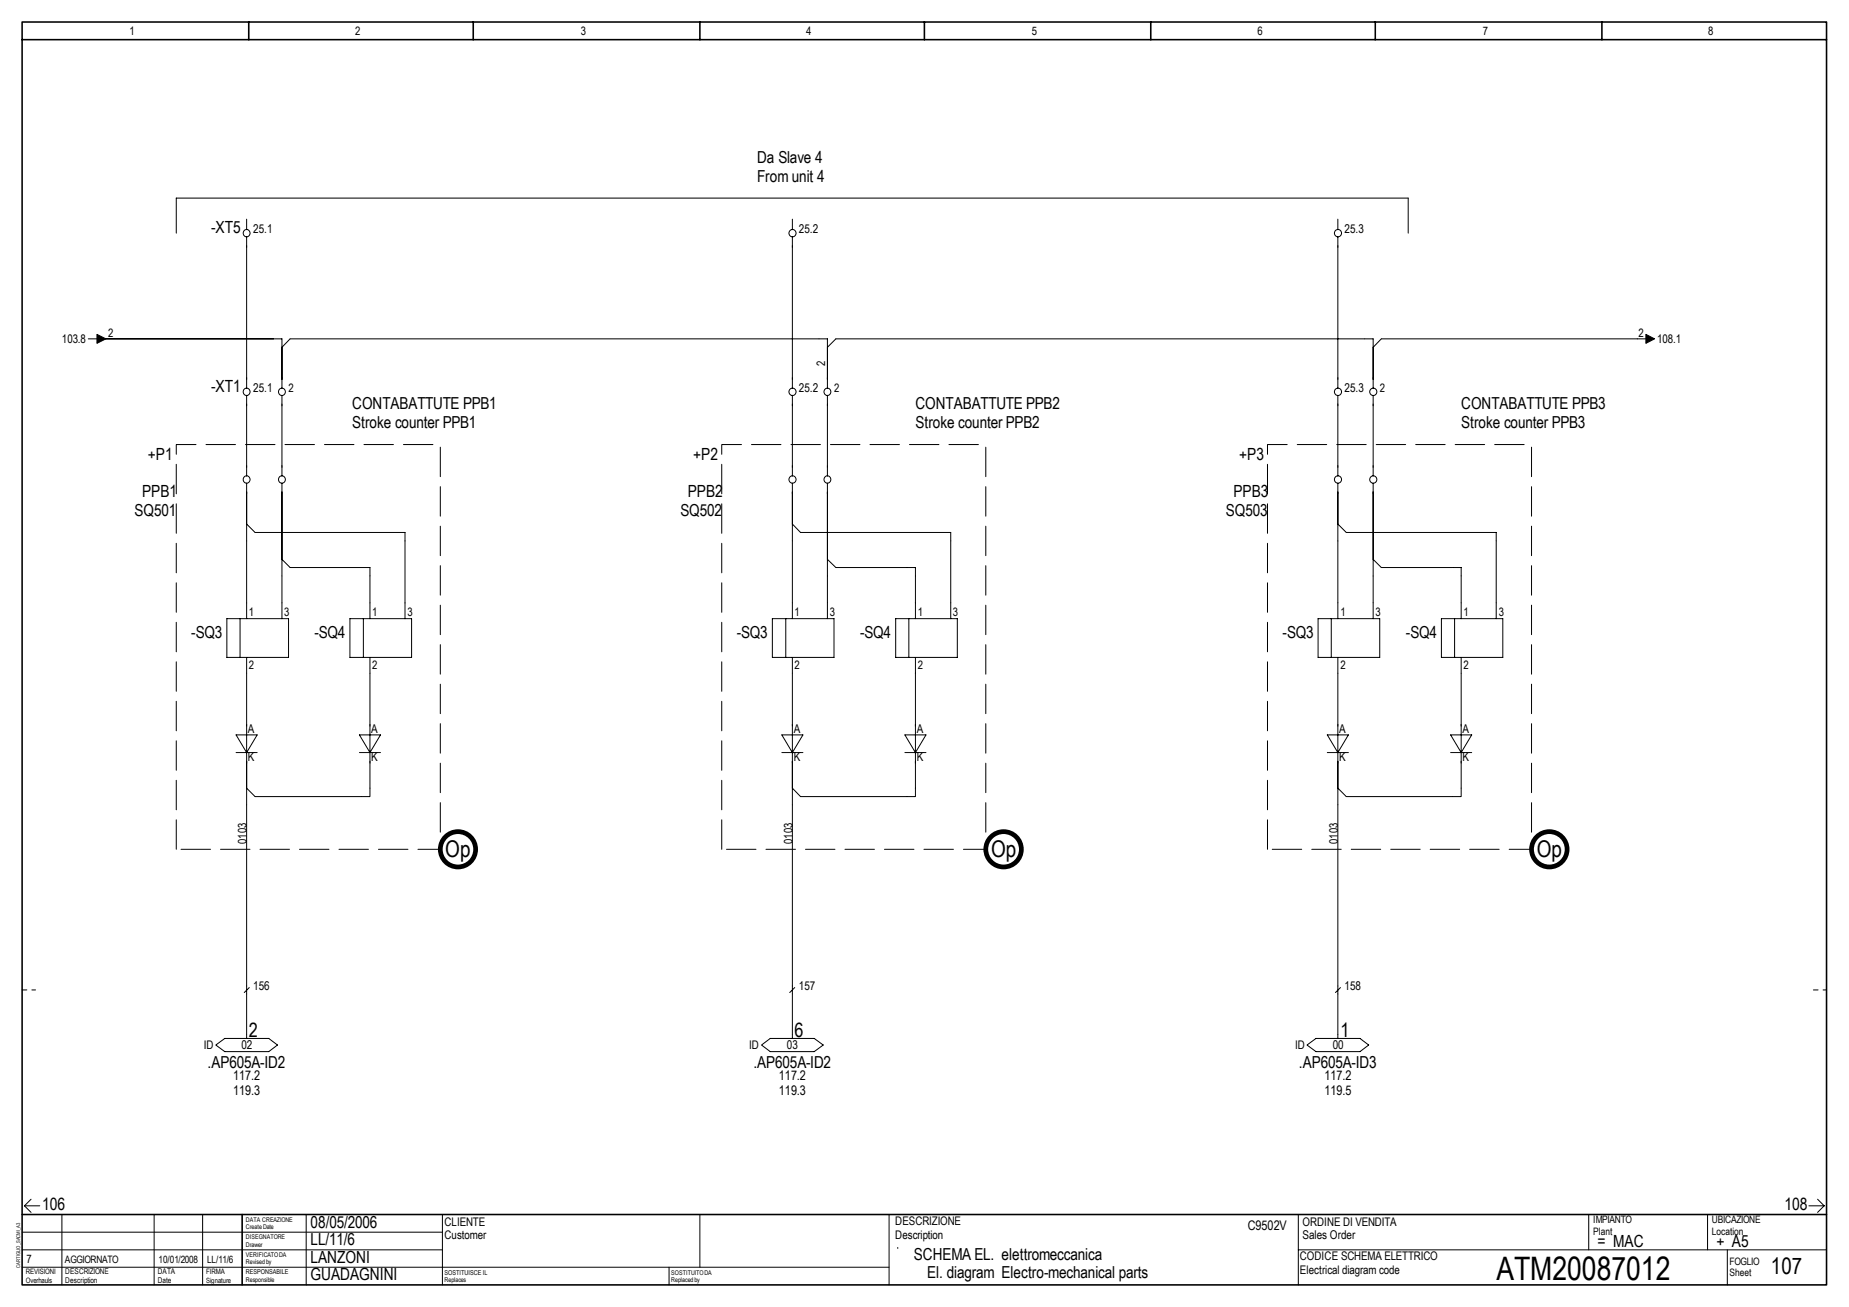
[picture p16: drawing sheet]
<svg xmlns="http://www.w3.org/2000/svg" width="297mm" height="210mm" viewBox="0 0 297 210" stroke-linecap="round" stroke-linejoin="round" font-family="sans-serif">
<defs><g id="words">
<text font-size="5.2" x="240.4" y="205.6">ATM20087012</text>
<g font-size="3.7">
<text x="71.5" y="137.7">Op</text>
<text x="159.2" y="137.7">Op</text>
<text x="246.9" y="137.7">Op</text>
<text x="284.5" y="204.6">107</text>
</g>
<g font-size="3.2">
<text x="40" y="166.5">2</text>
<text x="127.6" y="166.5">6</text>
<text x="215.3" y="166.5">1</text>
</g>
<g font-size="2.7">
<text x="121.6" y="26.2">Da Slave 4</text>
<text x="121.6" y="29.2">From unit 4</text>
<text x="33.9" y="37.4">-XT5</text>
<text x="33.9" y="62.9">-XT1</text>
<text x="56.6" y="65.7">CONTABATTUTE PPB1</text>
<text x="147.1" y="65.7">CONTABATTUTE PPB2</text>
<text x="234.8" y="65.7">CONTABATTUTE PPB3</text>
<text x="56.6" y="68.7">Stroke counter PPB1</text>
<text x="147.1" y="68.7">Stroke counter PPB2</text>
<text x="234.8" y="68.7">Stroke counter PPB3</text>
<text x="23.7" y="73.9">+P1</text>
<text x="111.4" y="73.9">+P2</text>
<text x="199.1" y="73.9">+P3</text>
<text x="21.6" y="82.9">SQ501</text>
<text x="22.8" y="79.9">PPB1</text>
<text x="109.3" y="82.9">SQ502</text>
<text x="110.5" y="79.9">PPB2</text>
<text x="197" y="82.9">SQ503</text>
<text x="198.1" y="79.9">PPB3</text>
<text x="30.7" y="102.5">-SQ3</text>
<text x="50.5" y="102.5">-SQ4</text>
<text x="118.4" y="102.5">-SQ3</text>
<text x="138.2" y="102.5">-SQ4</text>
<text x="206.1" y="102.5">-SQ3</text>
<text x="225.9" y="102.5">-SQ4</text>
<text x="33.4" y="171.4">.AP605A-ID2</text>
<text x="121" y="171.4">.AP605A-ID2</text>
<text x="208.7" y="171.4">.AP605A-ID3</text>
<text x="6.8" y="194.3">106</text>
<text x="49.9" y="197.2">08/05/2006</text>
<text x="286.7" y="194.3">108</text>
<text x="49.9" y="202.8">LANZONI</text>
<text x="49.9" y="200">LL/11/6</text>
<text x="146.8" y="202.3">SCHEMA EL. elettromeccanica</text>
<text x="256.6" y="200.3">= MAC</text>
<text x="275.7" y="200.3">+ A5</text>
<text x="49.9" y="205.6">GUADAGNINI</text>
<text x="148.9" y="205.3">El. diagram Electro-mechanical parts</text>
</g>
<g font-size="2.1">
<text x="37.5" y="173.5">117.2</text>
<text x="125.1" y="173.5">117.2</text>
<text x="212.8" y="173.5">117.2</text>
<text x="37.5" y="175.9">119.3</text>
<text x="125.1" y="175.9">119.3</text>
<text x="212.8" y="175.9">119.5</text>
<text x="200.5" y="197.5">C9502V</text>
</g>
<g font-size="1.9">
<text x="20.8" y="5.7">1</text>
<text x="57.1" y="5.7">2</text>
<text x="93.3" y="5.7">3</text>
<text x="129.5" y="5.7">4</text>
<text x="165.8" y="5.7">5</text>
<text x="202" y="5.7">6</text>
<text x="238.2" y="5.7">7</text>
<text x="274.4" y="5.7">8</text>
<text x="40.7" y="37.4">25.1</text>
<text x="128.4" y="37.4">25.2</text>
<text x="216" y="37.4">25.3</text>
<text x="9.9" y="55.1">103.8</text>
<text x="17.4" y="54.1">2</text>
<text x="132.6" y="58.8" transform="rotate(-90 132.6 58.8)">2</text>
<text x="263.2" y="54.1">2</text>
<text x="266.2" y="55.1">108.1</text>
<text x="40.7" y="62.9">25.1</text>
<text x="46.4" y="62.9">2</text>
<text x="128.4" y="62.9">25.2</text>
<text x="134" y="62.9">2</text>
<text x="216" y="62.9">25.3</text>
<text x="221.7" y="62.9">2</text>
<text x="40" y="99">1</text>
<text x="45.6" y="99">3</text>
<text x="59.8" y="99">1</text>
<text x="65.4" y="99">3</text>
<text x="127.6" y="99">1</text>
<text x="133.3" y="99">3</text>
<text x="147.5" y="99">1</text>
<text x="153.1" y="99">3</text>
<text x="215.3" y="99">1</text>
<text x="221" y="99">3</text>
<text x="235.1" y="99">1</text>
<text x="240.8" y="99">3</text>
<text x="40" y="107.4">2</text>
<text x="59.8" y="107.4">2</text>
<text x="127.6" y="107.4">2</text>
<text x="147.5" y="107.4">2</text>
<text x="215.3" y="107.4">2</text>
<text x="235.1" y="107.4">2</text>
<text x="39.8" y="117.7">A</text>
<text x="59.6" y="117.7">A</text>
<text x="127.5" y="117.7">A</text>
<text x="147.3" y="117.7">A</text>
<text x="215.2" y="117.7">A</text>
<text x="235" y="117.7">A</text>
<text x="39.8" y="122.3">K</text>
<text x="59.6" y="122.3">K</text>
<text x="127.5" y="122.3">K</text>
<text x="147.3" y="122.3">K</text>
<text x="215.2" y="122.3">K</text>
<text x="235" y="122.3">K</text>
<text x="39.6" y="135.6" transform="rotate(-90 39.6 135.6)">0103</text>
<text x="127.3" y="135.6" transform="rotate(-90 127.3 135.6)">0103</text>
<text x="214.9" y="135.6" transform="rotate(-90 214.9 135.6)">0103</text>
<text x="40.7" y="159">156</text>
<text x="128.4" y="159">157</text>
<text x="216" y="159">158</text>
<text x="32.7" y="168.5">ID</text>
<text x="38.8" y="168.5">02</text>
<text x="120.4" y="168.5">ID</text>
<text x="126.4" y="168.5">03</text>
<text x="208" y="168.5">ID</text>
<text x="214.1" y="168.5">00</text>
<text x="71.4" y="196.8">CLIENTE</text>
<text x="143.8" y="196.8">DESCRIZIONE</text>
<text x="209.2" y="196.9">ORDINE DI VENDITA</text>
<text x="4.3" y="202.8">7</text>
<text x="71.4" y="199">Customer</text>
<text x="143.8" y="198.9">Description</text>
<text x="208.8" y="202.4">CODICE SCHEMA ELETTRICO</text>
<text x="209.2" y="199">Sales Order</text>
<text x="208.8" y="204.6">Electrical diagram code</text>
</g>
<g font-size="1.6">
<text x="256" y="196.5">IMPIANTO</text>
<text x="275" y="196.5">UBICAZIONE</text>
<text x="10.4" y="202.8">AGGIORNATO</text>
<text x="25.5" y="202.8">10/01/2008</text>
<text x="33.3" y="202.8">LL/11/6</text>
<text x="256" y="198.3">Plant</text>
<text x="275" y="198.3">Location</text>
<text x="277.9" y="203.2">FOGLIO</text>
<text x="277.9" y="205">Sheet</text>
</g>
<g font-size="1.3">
<text x="10.5" y="204.7">DESCRIZIONE</text>
<text x="10.5" y="206.1">Description</text>
<text x="25.4" y="204.7">DATA</text>
<text x="25.4" y="206.1">Date</text>
</g>
<g font-size="1.2">
<text x="4.1" y="204.7">REVISIONI</text>
<text x="4.1" y="206">Overhauls</text>
<text x="33.1" y="204.7">FIRMA</text>
<text x="33.1" y="206">Signature</text>
</g>
<g font-size="1.1">
<text x="39.5" y="204.7">RESPONSABILE</text>
<text x="71.4" y="204.7">SOSTITUISCE IL</text>
</g>
<g font-size="1">
<text x="39.5" y="196.2">DATA CREAZIONE</text>
<text x="39.5" y="197.4">Create Date</text>
<text x="39.5" y="199">DISEGNATORE</text>
<text x="39.5" y="200.2">Drawer</text>
<text x="39.5" y="201.8">VERIFICATO DA</text>
<text x="39.5" y="203.1">Revised by</text>
<text x="39.5" y="205.8">Responsible</text>
<text x="71.4" y="205.9">Replaces</text>
<text x="107.8" y="204.7">SOSTITUITO DA</text>
<text x="107.8" y="205.9">Replaced by</text>
</g>
<text font-size=".8" x="3.2" y="203.6" transform="rotate(-90 3.2 203.6)">CARTIGLIO_SACMI_A3</text>
</g></defs>
<path d="M3.6 3.5h289.8v202.9h-289.8zM3.6 6.4h289.8M40 3.5v2.9M76 3.5v2.9M112.4 3.5v2.9M148.5 3.5v2.9M184.9 3.5v2.9M220.9 3.5v2.9M257.3 3.5v2.9M3.6 195.1h289.8M38.9 195.1v11.3" fill="none" stroke="#000" stroke-width=".25"/>
<g fill="none" stroke="#000" stroke-width=".16">
<path d="M3.6 197.9h67.5M3.9 193.7l1.1 1M3.9 193.7h2.5M5 192.6l-1.1 1.1M9.9 195.1v11.3M24.8 195.1v11.3M32.6 195.1v11.3M49.2 195.1v11.3M71.1 195.1v11.3M112.4 195.1v8.4M290.6 193.7h2.4M292 192.6l1 1.1"/>
<path d="M293 193.7l-1 1M3.6 200.7h67.5M3.6 203.5h139.2M107.5 203.5v2.9"/>
</g>
<path d="M3.6 159h2.1M291.3 159h2.1" fill="none" stroke="#000" stroke-width=".16" stroke-dasharray=".8 .8"/>
<path d="M114.9 195.8h26.2v7h-26.2z" fill="#fff"/>
<g fill="none" stroke="#000" stroke-width=".16">
<path d="M28.3 37.4v-5.6h197.9v5.6M39.6 35.2v1.7M39.6 38v24.3M127.3 35.2v1.7M127.3 38v24.3M214.9 35.2v1.7M214.9 38v24.3M14.2 54.4h2.1M16.9 54.4h28.4v7.9M45.3 55.8l1.3-1.4h86.3v7.9M132.9 55.8l1.4-1.4h86.3v7.9M265.1 54.4h-43.2l-1.3 1.4"/>
<path d="M39.6 63.5v13M39.6 77.6v21.8M45.3 63.5v13M45.3 77.6v21.8M127.3 63.5v13M127.3 77.6v21.8M132.9 63.5v13M132.9 77.6v21.8M214.9 63.5v13M214.9 77.6v21.8M220.6 63.5v13M220.6 77.6v21.8"/>
<path d="M36.4 99.4h10v6.2h-10zM38.6 99.4v6.2M39.6 84.2l1.4 1.3h24.1v13.9M45.3 89.8l1.3 1.3h12.8v8.3M56.2 99.4h9.9v6.2h-9.9zM58.4 99.4v6.2M124.1 99.4h9.9v6.2h-9.9zM126.2 99.4v6.2M127.3 84.2l1.3 1.3h24.1v13.9M132.9 89.8l1.4 1.3h12.8v8.3M143.9 99.4h9.9v6.2h-9.9zM146 99.4v6.2"/>
<path d="M211.7 99.4h10v6.2h-10zM213.9 99.4v6.2M214.9 84.2l1.4 1.3h24.1v13.9M220.6 89.8l1.3 1.3h12.8v8.3M231.6 99.4h9.8v6.2h-9.8zM233.7 99.4v6.2M37.9 118h3.4l-1.7 2.9zM39.6 105.6v61.2M57.7 118h3.4l-1.7 2.9zM59.4 105.6v22.3h-18.4l-1.4-1.3M125.6 118h3.4l-1.7 2.9zM127.3 105.6v61.2"/>
<path d="M145.4 118h3.4l-1.7 2.9zM147.1 105.6v22.3h-18.5l-1.3-1.3M213.2 118h3.4l-1.7 2.9zM214.9 105.6v61.2M233 118h3.4l-1.7 2.9zM234.7 105.6v22.3h-18.4l-1.4-1.3M37.9 120.9h3.4M57.7 120.9h3.4M125.6 120.9h3.4M145.4 120.9h3.4M213.2 120.9h3.4M233 120.9h3.4"/>
<path d="M40 158.6l-.8 .8M127.7 158.6l-.8 .8M215.3 158.6l-.8 .8M34.7 167.8l1.4-1h7.1l1.4 1-1.4 1.1h-7.1zM122.3 167.8l1.4-1h7.1l1.4 1-1.4 1.1h-7.1zM210 167.8l1.4-1h7.1l1.4 1-1.4 1.1h-7.1zM142.8 195.1v11.3M208.6 195.1v11.3M255.2 195.1v5.6M274.3 195.1v5.6M144.2 200.3h.1M208.6 200.7h84.8"/>
<path d="M277.5 200.7v5.7"/>
<circle cx="39.6" cy="37.4" r=".57"/>
<circle cx="127.3" cy="37.4" r=".58"/>
<circle cx="214.9" cy="37.4" r=".58"/>
<circle cx="39.6" cy="77" r=".57"/>
<circle cx="39.6" cy="62.9" r=".56"/>
<circle cx="45.3" cy="77" r=".57"/>
<circle cx="45.3" cy="62.9" r=".56"/>
<circle cx="127.3" cy="77" r=".58"/>
<circle cx="127.3" cy="62.9" r=".58"/>
<circle cx="132.9" cy="62.9" r=".57"/>
<circle cx="132.9" cy="77" r=".57"/>
<circle cx="214.9" cy="77" r=".58"/>
<circle cx="214.9" cy="62.9" r=".58"/>
<circle cx="220.6" cy="77" r=".58"/>
<circle cx="220.6" cy="62.9" r=".58"/>
</g>
<g fill="#000" stroke="#000" stroke-width=".16">
<path d="M15.6 53.7l1.4 .7-1.4 .7z" fill-rule="evenodd"/>
<path d="M264.4 53.7l1.4 .7-1.4 .7z" fill-rule="evenodd"/>
</g>
<path d="M28.3 136.4v-65h42.4v65h-42.4M115.9 136.4v-65h42.5v65h-42.5M203.6 136.4v-65h42.4v65h-42.4" fill="none" stroke="#000" stroke-width=".16" stroke-dasharray="4.7 1.6"/>
<g fill="none" stroke="#000" stroke-width=".76">
<circle cx="73.6" cy="136.4" r="2.84"/>
<circle cx="161.2" cy="136.4" r="2.85"/>
<circle cx="248.9" cy="136.4" r="2.85"/>
</g>
<use href="#words"/>
</svg>
